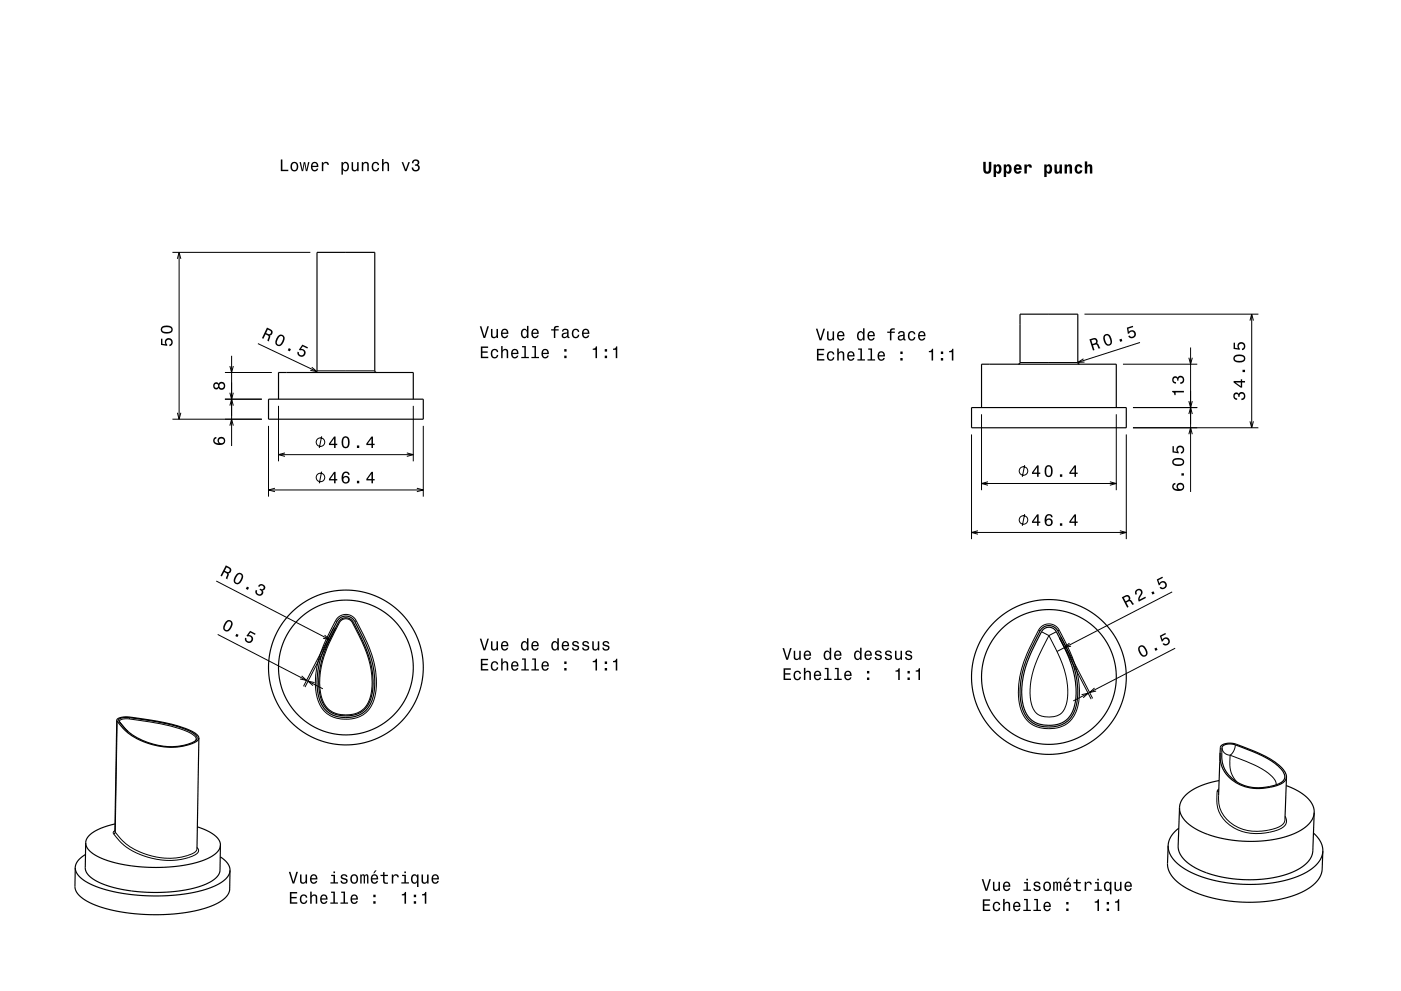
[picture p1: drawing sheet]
<svg xmlns="http://www.w3.org/2000/svg" width="420mm" height="297mm" viewBox="0 0 420 297" stroke-linecap="round" stroke-linejoin="round" font-family="sans-serif">
<g fill="none" stroke="#000" stroke-width=".3">
<path d="M51.7 75.6h41.3M53.2 77.6l.5-2 .5 2M53.7 75.6v50M325.1 94.1h52.1M374.7 96.1l.5-2 .6 2M375.2 94.1v34.1M67.4 119.6h11.1M67.4 111.6h14.1M68.9 117.7l.5 1.9 .5-1.9M68.9 109.7l.5 1.9 .5-1.9M69.4 106.6v27.1M77.3 103l17.7 8.4"/>
<path d="M93.5 110.1l1.5 1.3-2-.4M95 111.1h17.4M305.8 108.6h17.3M324.8 107.5l-1.7 1.1 2-.1M336.7 109.1h22.2M341.7 102.6l-18.6 6M356.4 107.2l.5 1.9 .5-1.9M356.9 104.2v43.2M51.7 125.6h26.8M53.2 123.7l.5 1.9 .5-1.9M68.9 127.6l.5-2 .5 2M68.9 121.6l.5-2 .5 2"/>
<path d="M80.5 127.6v21.2M83.5 121.6v16.7M83.5 136.3h40.4M85.4 135.7l-1.9 .6 1.9 .5M96.4 130.8l-.7 3.5M122 135.7l1.9 .6-1.9 .5M123.9 121.6v16.7M126.9 127.6v21.2M291.3 130.2v31.4M294.3 124.1v22.8M307.2 139.4l-.7 3.5M334.7 124.1v22.8"/>
<path d="M337.7 130.2v31.4M339.7 128.2h37.5M339.7 122.1h19.2M356.4 130.1l.5-1.9 .5 1.9M356.4 120.2l.5 1.9 .5-1.9M356.4 124.1l.5-2 .5 2M374.7 126.3l.5 1.9 .6-1.9M80.5 146.8h46.4M82.4 146.3l-1.9 .5 1.9 .6M96.4 141.3l-.7 3.5M125 146.3l1.9 .5-1.9 .6M291.3 159.6h46.4"/>
<path d="M293.2 159.1l-1.9 .5 1.9 .5M294.3 144.9h40.4M296.2 144.4l-1.9 .5 1.9 .5M307.2 154.1l-.7 3.5M332.7 144.4l2 .5-2 .5M335.7 159.1l2 .5-2 .5M64.8 174.1l34.3 17.7M351.4 177.4l-34.5 17.8M65.3 190.1l31.5 16.3M97.3 190.3l1.5 1.4-2-.4M100.1 188l-9.1 17.7M100.6 188.3l-9.2 17.6"/>
<path d="M100.6 186a3.5 3.5 0 0 1 6.2 0M100.6 186l-1.4 2.7a31.3 31.3 0 0 0-4.5 18.2 8.6 8.6 0 0 0 9 8.7 8.2 8.2 0 0 0 8.8-7.5 28.3 28.3 0 0 0-3.6-17.9l-2.1-4.2M100.6 186l.4 .3M101.5 186.5l.2 .1M101.7 186.6a43.8 43.8 0 0 0-5.7 14.9 13.3 13.3 0 0 0 2.2 10.8 8.5 8.5 0 0 0 11.3-.3 12.7 12.7 0 0 0 2-9.6l-.6-3.3-.9-3.3-1.4-3.3-3-5.9M101.7 186.6a2.2 2.2 0 0 1 3.9 0M105.9 186.5l-.3 .1M106.8 186l-.4 .3M311.3 188.9l-1.3 2.6a31.3 31.3 0 0 0-4.6 18.2 8.6 8.6 0 0 0 9.1 8.7 8.3 8.3 0 0 0 8.9-8.1 28.6 28.6 0 0 0-3.4-16.7l-2.4-4.7M311.3 188.9a3.5 3.5 0 0 1 6.3 0M311.3 188.9l.5 .2M312.2 189.3l2.3 1.2"/>
<path d="M314.5 190.5l2 4a23.8 23.8 0 0 1 3.1 16.7 4.6 4.6 0 0 1-5.1 3.7 4.9 4.9 0 0 1-5.5-4.9 23.8 23.8 0 0 1 2.5-13.7zM316.7 189.3l-2.2 1.2M317.6 188.9l-.5 .2M317.6 191.1l9.5 18.4M318 190.9l9.6 18.4M320.6 192.7l-1.5 1.4 2-.4M352.3 194.3l-30.5 15.8M35.1 216.1l-.5 33.3M35.8 216.3h.1M35.9 216.3l2.5 2.9M38.7 215.5l2.1 .3a51.3 51.3 0 0 1 16.3 3.9l1.5 1.2 .2 .6-.3 .6M38.7 215.5a2.46 2.46 0 0 0-2.9 .7l.1 .1"/>
<path d="M38.8 215.1l-.1 .4M90.4 202.6l1.5 1.3-1.9-.4M94.3 204.6l-2-.5 1.5 1.4M324.2 208.2l2-.4-1.5 1.3M328.1 206.2l-1.5 1.3 2-.4M364.9 237.3a10.1 10.1 0 0 0 7.5 11.9 16.5 16.5 0 0 0 12.5-1.4 2.27 2.27 0 0 0 .4-3.2M365.3 238.4a10.2 10.2 0 0 0 10.1 10.7 15 15 0 0 0 9.2-2.1l.6-1.3M365.4 237l-.5 .3M365.4 236.5l-.5 .8M366.4 224a2.38 2.38 0 0 0 2.4 2.3M368.8 226.3a9.1 9.1 0 0 0 2 8.1M368.8 226.3l1.2 .5a30.3 30.3 0 0 1 11.3 5.9l1 1.3 .3 1.2"/>
<path d="M370.3 223.2a4.1 4.1 0 0 1-1.5 3.1M34.1 249.9a20.5 20.5 0 0 0 18.7 7.9 9.8 9.8 0 0 0 6.6-2.4l.1-.7-.4-.7M34.4 249.1l.2 .3M34.4 248.9l-.4 .5 .1 .5M34.6 249.4a19.3 19.3 0 0 0 14.7 7.8 15.7 15.7 0 0 0 9.3-1.9l.5-.9M34.6 249.4l-.5 .5"/>
<circle cx="96.1" cy="132.5" r="1.28"/>
<circle cx="96.1" cy="143.1" r="1.28"/>
<circle cx="306.8" cy="155.8" r="1.28"/>
<circle cx="306.8" cy="141.2" r="1.28"/>
</g>
<g fill="none" stroke="#000" stroke-width=".35">
<path d="M80.5 119.6h46.4v6h-46.4zM83.5 119.6v-8h40.4v8M94.5 111.6l.5-.5v-35.5h17.4v35.5l.5 .5M305.3 109.1l.5-.5v-14.5h17.3v14.5l.5 .5M291.3 122.1h46.4v6.1h-46.4zM294.3 122.1v-13h40.4v13M101.5 185.6a3 3 0 0 1 4.9 .7l1.4 2.8a29.9 29.9 0 0 1 4.4 18 8 8 0 0 1-5.8 7.6 8.9 8.9 0 0 1-9.3-2.5 16.6 16.6 0 0 1-1.4-13.2 57.3 57.3 0 0 1 5.8-13.4zM101.9 185.9a2.5 2.5 0 0 1 4 .6 43.6 43.6 0 0 1 5.8 15.1 13.8 13.8 0 0 1-2.2 10.8 8.8 8.8 0 0 1-11.8-.2 12.6 12.6 0 0 1-2.1-8.9 33.2 33.2 0 0 1 4.3-13.8zM312.3 188.4a3 3 0 0 1 4.8 .7l1.5 2.8a29.9 29.9 0 0 1 4.4 18 8 8 0 0 1-5.9 7.7 8.9 8.9 0 0 1-9.3-2.6 16.6 16.6 0 0 1-1.4-13.2 57.1 57.1 0 0 1 5.9-13.4zM312.6 188.7a2.5 2.5 0 0 1 4.1 .6 43.7 43.7 0 0 1 5.7 15.1 13.8 13.8 0 0 1-2.1 10.8 8.8 8.8 0 0 1-11.8-.2 12.6 12.6 0 0 1-2.2-8.8 33.1 33.1 0 0 1 4.4-13.9zM35 215.8v.1a16.8 16.8 0 0 0 10.6 7.2 16.9 16.9 0 0 0 13.6-1.1l.4-.8M35 215.8a3.9 3.9 0 0 1 4-.9 62.6 62.6 0 0 1 18.7 4.4l.7 .4a2 2 0 0 1 1.2 1.5"/>
<path d="M35 215.8l-.6 33.3M35.6 215.6a4.6 4.6 0 0 1 3.2-.5 62 62 0 0 1 18 4l2.1 1.5a.88 .88 0 0 1 0 1.2 15.8 15.8 0 0 1-12.9 1.2 15.5 15.5 0 0 1-10.5-7.2zM59.6 221.2l-.5 33.2M365.5 233.9l-4.9 1.3-3.7 1.9-1.5 1.2-.9 1.2-.6 1.2-.3 1.3M365.8 225.5a10 10 0 0 0 9 10.6 16.6 16.6 0 0 0 9.8-1.5l.9-1.1 .2-.6M365.8 225.5v-.5a1.88 1.88 0 0 1 2.2-2.2h1.8a59.7 59.7 0 0 1 12.5 5.6l2.4 2.2a3.3 3.3 0 0 1 1 2.3M365.8 225.5l-.5 12.9M366.6 223.6a4.2 4.2 0 0 1 3.7-.4 38.4 38.4 0 0 1 12.9 6.4l.9 .9a2.46 2.46 0 0 1 1.1 2.5 2.46 2.46 0 0 1-2 2 13.4 13.4 0 0 1-14.8-2.7 10.8 10.8 0 0 1-2-8.3zM385.6 235.4l3.5 1.6 2.7 2 1.7 2.1 .4 1.3 .1 1.1M385.7 232.9l-.5 12.8M25.6 256.1l-2.3 2-.6 1-.1 .9M25.7 252.6l-.1 8 .6 1.3 1.3 1.2 2.8 1.6 4.5 1.5 5.1 .9 5.6 .4 5.7-.2 5-.7 4.5-1.2 3.2-1.6 1.3-1.2 .7-1.3 .2-8"/>
<path d="M25.7 252.6l.3 1.3 1.1 1.3 1.8 1.3 2.5 1.1 3.1 1 3.5 .7 7.7 .7 8-.5 3.3-.5 3.1-.9 2.5-1 1.9-1.2 1.2-1.3 .4-1.3M34.4 249.1h.1M34.5 246.9l-3.8 1.1-2.7 1.4-1.7 1.6-.6 1.6M59.2 247.8l2.9 1.2 2.2 1.3 1.3 1.4 .5 1.6M66 256.8l2.2 1.9 .6 1.1 .2 1M350.2 253.4l.4 2.1 1.3 2.2 2 1.9 2.7 1.6 3.3 1.5 3.9 1.1 4.5 .8 4.5 .4h4.5l4.3-.4 4-.8 3.8-1.3 2.8-1.4 2.3-1.8 1.5-2.1 .6-2.1M350.2 253.4l-.2 5.6 .2 1.4 1.1 2.2 2.3 2.2 3.5 2.1 4.6 1.7 5.2 1.2 5.7 .6 5.7-.1 5.4-.8 4.8-1.3 3.8-1.9 2.3-2 1.4-2.2 .4-1.5 .2-5.5M353.4 248.2l-2.3 2.4-.6 1.3-.3 1.5M353.6 242l-.4 12 .5 1.7 1.1 1.7 3 2.4 4.3 1.9 5.4 1.4 5.4 .5 5.7-.1 5.3-.9 4.5-1.7 3.2-2.1 1.3-1.6 .6-1.6 .5-12.1M353.6 242l.4 2 1.1 1.8 1.9 1.7 2.4 1.4 3.1 1.3 3.5 1 3.6 .6 4 .3h3.9l3.9-.4 3.3-.7 3.1-1.1 2.6-1.3 1.9-1.6 1.2-1.8 .5-1.7M393.8 249.7l1.2 1.2 .9 1.4 .6 1.5 .1 1.3M22.6 260l.3 1.5 1.3 1.6 2.1 1.4 3 1.4 3.6 1.1 3.8 .7 4.5 .6 4.2 .2 4.8-.1 4.3-.3 3.7-.7 3.9-1 3-1.2 2-1.3 1.4-1.5 .5-1.6"/>
<path d="M22.6 260v6.5l.9 1.6 2.1 1.7 3.8 1.8 4.5 1.2 5.6 1 5.7 .3 5.7-.1 5.8-.7 4.9-1.1 3.8-1.6 2.1-1.5 1.2-1.7 .3-6.6"/>
<circle cx="103.7" cy="200" r="23.2"/>
<circle cx="103.7" cy="200" r="20.2"/>
<circle cx="314.5" cy="202.9" r="20.2"/>
<circle cx="314.5" cy="202.9" r="23.2"/>
</g>
<g fill="#000">
<path d="M84.2 47.8v3.5h2.2v-.4h-1.7v-3.1zM87.4 48.9a1.45 1.45 0 0 0-.2 1.7 1.45 1.45 0 0 0 1.5 .7 1.45 1.45 0 0 0 .7-1.8 1.45 1.45 0 0 0-1.6-.9zM87.7 49.2a.67 .67 0 0 1 .7-.3 .67 .67 0 0 1 .5 .6 .93 .93 0 0 1 0 1 .93 .93 0 0 1-1 .4 1.36 1.36 0 0 1-.2-1.7zM89.8 48.6l.7 2.7h.4l.4-2.3 .4 2.3h.4l.7-2.7h-.4l-.5 2.3-.4-2.3h-.4l-.4 2.3-.5-2.3zM93.5 48.9a1.45 1.45 0 0 0-.2 1.6 1.45 1.45 0 0 0 1.4 .8l.7-.8h-.4l-.6 .5a.76 .76 0 0 1-.7-.9h1.7a1.16 1.16 0 0 0-.4-1.4 1.16 1.16 0 0 0-1.5 .2zM93.9 49.1l.2-.2a.67 .67 0 0 1 .7 .1 .67 .67 0 0 1 .2 .7h-1.3zM96.5 48.6v2.7h.4v-1.6a.66 .66 0 0 1 .4-.7 .66 .66 0 0 1 .8 .2v.2h.5a.89 .89 0 0 0-.7-.9 .89 .89 0 0 0-1 .5v-.4zM102.4 48.6v3.7h.4v-1.4a.93 .93 0 0 0 1 .5 .93 .93 0 0 0 .8-.9 1.27 1.27 0 0 0-.1-1.4 1.27 1.27 0 0 0-1.4-.5l-.3 .4v-.4zM103 49.2a.63 .63 0 0 1 .7-.3 .63 .63 0 0 1 .4 .6l.1 .4a.84 .84 0 0 1-.7 1.1 1.19 1.19 0 0 1-.5-1.8zM105.4 48.6v1.8a.89 .89 0 0 0 .6 1 .89 .89 0 0 0 1.1-.5v.4h.4v-2.7h-.4v1.5a.64 .64 0 0 1-.4 .8 .64 .64 0 0 1-.8-.3v-2zM108.5 48.6v2.7h.4v-1.6a.63 .63 0 0 1 .4-.7 .63 .63 0 0 1 .8 .3v2h.5v-1.8a.89 .89 0 0 0-.7-1 .89 .89 0 0 0-1 .5v-.4zM111.7 48.9a1.45 1.45 0 0 0-.2 1.6 1.45 1.45 0 0 0 1.5 .8l.6-.5 .1-.5h-.5l-.4 .6a1.01 1.01 0 0 1-.9-1 1.01 1.01 0 0 1 .9-1l.4 .6h.5a1.09 1.09 0 0 0-.8-1 1.09 1.09 0 0 0-1.2 .4zM114.5 47.7v3.6h.5v-1.6a.63 .63 0 0 1 .4-.7 .63 .63 0 0 1 .8 .3v2h.4v-1.8a.88 .88 0 0 0-.6-1 .88 .88 0 0 0-1 .5v-1.3zM120.4 48.6l1 2.7h.5l1-2.7h-.5l-.7 2.2-.8-2.2zM123.8 48.1l-.3 .8h.4a.62 .62 0 0 1 .4-.7 .62 .62 0 0 1 .8 .2 .62 .62 0 0 1-.2 .8l-.5 .1v.4a.72 .72 0 0 1 .9 .4 .72 .72 0 0 1-.5 .9 .72 .72 0 0 1-.9-.5v-.3h-.5a1.18 1.18 0 0 0 1.5 1.2 1.18 1.18 0 0 0 .6-1.8l-.2-.2a1.01 1.01 0 0 0 0-1.5 1.01 1.01 0 0 0-1.5 .2z" fill-rule="evenodd"/>
<path d="M294.8 48.5v2.2a1.22 1.22 0 0 0 1.2 1.4 1.22 1.22 0 0 0 1.2-1.4v-2.2h-.8v2.5l-.4 .4-.5-.4v-2.5zM297.9 49.3v3.8h.7v-1.5a.76 .76 0 0 0 .6 .5 .76 .76 0 0 0 .8-.4 1.52 1.52 0 0 0-.9-2.5l-.5 .5v-.4zM298.8 49.9a.8 .8 0 0 1 .7 .8 .8 .8 0 0 1-.7 .7l-.2-.8zM300.9 49.3v3.8h.7v-1.5a.76 .76 0 0 0 .7 .5 .76 .76 0 0 0 .7-.4 1.52 1.52 0 0 0-.9-2.5l-.5 .5v-.4zM301.9 49.9a.8 .8 0 0 1 .7 .8 .8 .8 0 0 1-.7 .7l-.3-.8zM304.2 49.6a1.47 1.47 0 0 0-.2 1.7 1.47 1.47 0 0 0 1.5 .8l.7-.8-1.3 .2-.3-.6h1.7a1.25 1.25 0 0 0-.5-1.5 1.25 1.25 0 0 0-1.6 .2zM304.8 49.9l.5-.1 .3 .6h-1zM307.1 49.3v2.7h.7v-1.7l.3-.5 .4 .1 .1 .3h.7a.8 .8 0 0 0-.5-1 .8 .8 0 0 0-1 .6v-.5zM313.1 49.3v3.8h.7v-1.5a.76 .76 0 0 0 .6 .5 .76 .76 0 0 0 .8-.4 1.52 1.52 0 0 0-.9-2.5l-.5 .5v-.4zM314 49.9a.8 .8 0 0 1 .7 .8 .8 .8 0 0 1-.7 .7l-.3-.8zM316.1 49.3l.1 2.5 .9 .3 .5-.5v.4h.8v-2.7h-.8a2.35 2.35 0 0 1-.2 2.1l-.5-.1-.1-2zM319.1 49.3v2.7h.8a2.35 2.35 0 0 1 .2-2.1l.5 .1 .1 2h.7a2.87 2.87 0 0 0-.4-2.7l-.6-.1-.5 .5v-.4zM322.5 49.6a1.45 1.45 0 0 0-.3 1.7 1.45 1.45 0 0 0 1.6 .7l.3-.2 .4-.8h-.7l-.5 .5a.99 .99 0 0 1 0-1.7l.5 .4h.7a1.13 1.13 0 0 0-.8-1 1.13 1.13 0 0 0-1.2 .4zM325.2 48.4v3.6h.7a2.34 2.34 0 0 1 .3-2.1l.5 .1v2h.8a2.87 2.87 0 0 0-.4-2.7l-.7-.1-.5 .5v-1.3z" fill-rule="evenodd"/>
<path d="M143.8 97.8l1.2 3.5h.5l1.1-3.5h-.5l-.9 3-.9-3zM147.2 98.6v1.8a.89 .89 0 0 0 .6 .9 .89 .89 0 0 0 1.1-.4v.4h.4v-2.7h-.4v1.5a.65 .65 0 0 1-.4 .8 .65 .65 0 0 1-.8-.3l-.1-2zM150.5 98.9a1.45 1.45 0 0 0-.3 1.6 1.45 1.45 0 0 0 1.5 .8l.7-.8h-.5l-.6 .5a.76 .76 0 0 1-.7-.9h1.8a1.16 1.16 0 0 0-.5-1.4 1.16 1.16 0 0 0-1.4 .2zM150.8 99.1l.2-.2a.66 .66 0 0 1 .7 .1 .66 .66 0 0 1 .2 .7h-1.3zM156.4 98.9a1.49 1.49 0 0 0-.2 1.5 1.49 1.49 0 0 0 1.2 1l.6-.5v.4h.4v-3.6h-.4v1.3a.9 .9 0 0 0-1.6-.1zM156.8 99.2a.62 .62 0 0 1 .7-.3 .62 .62 0 0 1 .4 .6 .91 .91 0 0 1 .1 1 .91 .91 0 0 1-1 .4l-.4-.5zM159.6 98.9a1.45 1.45 0 0 0-.3 1.6 1.45 1.45 0 0 0 1.5 .8l.7-.8h-.5l-.6 .5a.76 .76 0 0 1-.7-.9h1.8a1.16 1.16 0 0 0-.5-1.4 1.16 1.16 0 0 0-1.4 .2zM159.9 99.1l.2-.2a.66 .66 0 0 1 .7 .1 .66 .66 0 0 1 .3 .7h-1.4zM165.2 98.7v.4h.8v2.2h.5v-2.2h1v-.4h-1v-.4l1-.2v-.4a.95 .95 0 0 0-1.1 0 .95 .95 0 0 0-.4 1zM168.7 98.7l-.2 .7h.4a.55 .55 0 0 1 .7-.6 .55 .55 0 0 1 .3 .8l-.2 .1a.91 .91 0 0 0-1.3 .5 .91 .91 0 0 0 .8 1.2l.9-.5 .1 .3 .5 .1v-.3l-.2-.1v-1.6a1.02 1.02 0 0 0-1.8-.6zM168.9 100.2l1.1-.3a.77 .77 0 0 1-.2 .9 .77 .77 0 0 1-.9 .1zM171.7 98.9a1.45 1.45 0 0 0-.2 1.6 1.45 1.45 0 0 0 1.5 .8l.6-.5 .1-.5h-.5l-.4 .6a1.01 1.01 0 0 1-.9-1 1.01 1.01 0 0 1 .9-1l.4 .6h.5a1.09 1.09 0 0 0-.8-1 1.09 1.09 0 0 0-1.2 .4zM174.8 98.9a1.45 1.45 0 0 0-.3 1.6 1.45 1.45 0 0 0 1.5 .8l.6-.8h-.4l-.6 .5a.76 .76 0 0 1-.7-.9h1.8a1.16 1.16 0 0 0-.5-1.4 1.16 1.16 0 0 0-1.4 .2zM175.1 99.1l.2-.2a.66 .66 0 0 1 .7 .1 .66 .66 0 0 1 .2 .7h-1.3z" fill-rule="evenodd"/>
<path d="M244.6 98.5l1.1 3.5h.5l1.1-3.5h-.5l-.8 3-.9-3zM247.9 99.3v1.8a.89 .89 0 0 0 .7 1 .89 .89 0 0 0 1-.5v.4h.4v-2.7h-.4v1.6a.65 .65 0 0 1-.4 .7 .65 .65 0 0 1-.8-.3v-2zM251.2 99.6a1.45 1.45 0 0 0-.2 1.6 1.45 1.45 0 0 0 1.4 .8l.7-.8h-.4l-.6 .5a.75 .75 0 0 1-.7-.9h1.8a1.16 1.16 0 0 0-.5-1.4 1.16 1.16 0 0 0-1.5 .2zM251.6 99.8l.2-.2a.67 .67 0 0 1 .7 .1 .67 .67 0 0 1 .2 .7h-1.3zM257.2 99.6a1.49 1.49 0 0 0-.3 1.5 1.49 1.49 0 0 0 1.3 1l.5-.5v.4h.5v-3.6h-.5v1.3a.89 .89 0 0 0-1.5-.1zM257.5 99.9a.62 .62 0 0 1 .7-.3 .62 .62 0 0 1 .5 .6 .91 .91 0 0 1 0 1 .91 .91 0 0 1-.9 .4l-.4-.5zM260.3 99.6a1.45 1.45 0 0 0-.2 1.6 1.45 1.45 0 0 0 1.4 .8l.7-.8h-.4l-.6 .5a.75 .75 0 0 1-.7-.9h1.8a1.16 1.16 0 0 0-.5-1.4 1.16 1.16 0 0 0-1.5 .2zM260.7 99.8l.2-.2a.67 .67 0 0 1 .7 .1 .67 .67 0 0 1 .2 .7h-1.3zM266 99.4v.4h.8v2.2h.4v-2.2h1v-.4h-1l.1-.4 .9-.2v-.4a.96 .96 0 0 0-1 0 .96 .96 0 0 0-.4 1zM269.5 99.4l-.3 .7h.4a.55 .55 0 0 1 .7-.5 .55 .55 0 0 1 .4 .7l-.2 .1a.91 .91 0 0 0-1.3 .5 .91 .91 0 0 0 .7 1.2l.9-.4 .1 .3h.6v-.3l-.3-.1v-1.6a1.02 1.02 0 0 0-.7-.8 1.02 1.02 0 0 0-1 .2zM269.7 101l1.1-.4a.77 .77 0 0 1-.2 .9 .77 .77 0 0 1-.9 .1zM272.5 99.6a1.45 1.45 0 0 0-.3 1.7 1.45 1.45 0 0 0 1.5 .7l.6-.5 .1-.5h-.4l-.4 .7a1.02 1.02 0 0 1-1-1.1 1.02 1.02 0 0 1 1-1l.4 .6h.4a1.09 1.09 0 0 0-.7-1 1.09 1.09 0 0 0-1.2 .4zM275.5 99.6a1.45 1.45 0 0 0-.2 1.6 1.45 1.45 0 0 0 1.4 .8l.7-.8h-.4l-.6 .5a.75 .75 0 0 1-.7-.9h1.7a1.16 1.16 0 0 0-.4-1.4 1.16 1.16 0 0 0-1.5 .2zM275.9 99.8l.2-.2a.67 .67 0 0 1 .7 .1 .67 .67 0 0 1 .2 .7h-1.3z" fill-rule="evenodd"/>
<path d="M48.3 101.5v1.9l1.8 .3v-.4a.8 .8 0 0 1-.2-1.3 .8 .8 0 0 1 1.2 .1 .8 .8 0 0 1-.3 1.2v.5a1.21 1.21 0 0 0 1-1.5 1.21 1.21 0 0 0-1.6-.9 1.21 1.21 0 0 0-.6 1.8l-.9-.2v-1.5zM48.6 97.9a1.13 1.13 0 0 0-.4 1.2 1.13 1.13 0 0 0 1 .8 1.9 1.9 0 0 0 2.6-1.1 2.03 2.03 0 0 0-3.2-.9zM48.7 98.4a2.37 2.37 0 0 1 2.6 0v.7a2.38 2.38 0 0 1-2.6 0z" fill-rule="evenodd"/>
<path d="M64.2 114.8a1 1 0 0 0-.1 1.5 1 1 0 0 0 1.4 0 1.09 1.09 0 0 0 1.7 .2 1.09 1.09 0 0 0 0-1.7 1.09 1.09 0 0 0-1.7 .2l-.7-.4zM65.7 115.6a.75 .75 0 0 1 1.5 0 .75 .75 0 0 1-1.5 0zM64.3 115.7a.6 .6 0 0 1 1.2 0 .6 .6 0 0 1-1.2 0z" fill-rule="evenodd"/>
<path d="M80 98.2l-1.5 3.1 .5 .2 .6-1.3 .9 .5-.3 1.4 .5 .2 .3-1.4-.1-.4a.97 .97 0 0 0 .8-.8 .97 .97 0 0 0-.6-1zM80.3 98.8l.5 .2a.6 .6 0 0 1 .4 .9 .6 .6 0 0 1-.9 .1l-.5-.2z" fill-rule="evenodd"/>
<path d="M83.2 100.8a1.9 1.9 0 0 0 0 2.8 2.03 2.03 0 0 0 2.1-2.4 1.14 1.14 0 0 0-.9-.9 1.14 1.14 0 0 0-1.2 .5zM83.9 100.8a.63 .63 0 0 1 .6-.1 .63 .63 0 0 1 .4 .6l-.1 .4a1.61 1.61 0 0 1-1.5 1.6l-.2-.3a2.28 2.28 0 0 1 .8-2.2zM86.6 104.3l-.3 .7 .6 .3 .3-.7zM90.6 103.3l-1 1.5 .3 .2a.8 .8 0 0 1 1.3 .3 .8 .8 0 0 1-.6 1.1 .8 .8 0 0 1-1-.8l-.4-.2a1.21 1.21 0 0 0 .9 1.6 1.21 1.21 0 0 0 1.5-1.2 1.21 1.21 0 0 0-1.4-1.2l.6-.8 1.3 .7 .2-.4z" fill-rule="evenodd"/>
<path d="M144.2 103.8v3.5h2.2v-.4h-1.8v-1.2h1.6v-.4h-1.6v-1h1.7v-.5zM147.4 104.9a1.45 1.45 0 0 0-.2 1.7 1.45 1.45 0 0 0 1.5 .8l.6-.6 .1-.4h-.5l-.4 .6a1.02 1.02 0 0 1-.9-1 1.02 1.02 0 0 1 .9-1l.4 .5h.5a1.09 1.09 0 0 0-.8-.9 1.09 1.09 0 0 0-1.2 .3zM150.2 103.7v3.6h.5v-1.5a.63 .63 0 0 1 .4-.8 .63 .63 0 0 1 .8 .3v2h.4v-1.7a.88 .88 0 0 0-.6-1 .88 .88 0 0 0-1 .4v-1.3zM153.5 104.9a1.45 1.45 0 0 0-.2 1.7 1.45 1.45 0 0 0 1.4 .8l.7-.8h-.4l-.6 .4a.76 .76 0 0 1-.7-.9h1.7a1.16 1.16 0 0 0-.4-1.4 1.16 1.16 0 0 0-1.5 .2zM153.9 105.1l.2-.1a.67 .67 0 0 1 .7 .1 .67 .67 0 0 1 .2 .6h-1.3zM156.5 103.7v.4h.7v2.9h-.9v.3h2.2v-.3h-.9v-3.3zM159.5 103.7v.4h.7v2.9h-.9v.3h2.3v-.3h-.9v-3.3zM162.6 104.9a1.45 1.45 0 0 0-.2 1.7 1.45 1.45 0 0 0 1.4 .8l.7-.8h-.4l-.6 .4a.76 .76 0 0 1-.7-.9h1.7a1.16 1.16 0 0 0-.4-1.4 1.16 1.16 0 0 0-1.5 .2zM163 105.1l.2-.1a.67 .67 0 0 1 .7 .1 .67 .67 0 0 1 .2 .6h-1.3zM169.2 106.6v.7h.6v-.7zM169.2 104.6v.8h.6v-.8z" fill-rule="evenodd"/>
<path d="M177.7 104.5v.3h.8v2.5h.5v-3.5h-.4a.78 .78 0 0 1-.9 .7zM181.3 106.6v.7h.7v-.7zM181.3 104.6v.8h.7v-.8zM183.8 104.5v.3h.8v2.5h.4v-3.5h-.3a.77 .77 0 0 1-.9 .7z" fill-rule="evenodd"/>
<path d="M244.9 104.6v3.5h2.2v-.5h-1.7v-1.2h1.5v-.4h-1.5v-1h1.7v-.4zM248.2 105.6a1.45 1.45 0 0 0-.3 1.7 1.45 1.45 0 0 0 1.6 .8l.5-.6 .1-.4h-.4l-.4 .6a1.02 1.02 0 0 1-1-1 1.02 1.02 0 0 1 1-1l.4 .5h.4a1.09 1.09 0 0 0-.7-.9 1.09 1.09 0 0 0-1.2 .3zM251 104.4v3.7h.4v-1.6a.63 .63 0 0 1 .4-.8 .63 .63 0 0 1 .8 .4l.1 2h.4v-1.8a.88 .88 0 0 0-.6-1 .88 .88 0 0 0-1.1 .4v-1.3zM254.3 105.6a1.46 1.46 0 0 0-.3 1.7 1.46 1.46 0 0 0 1.5 .8l.7-.8h-.5l-.6 .4a.75 .75 0 0 1-.7-.9h1.8a1.17 1.17 0 0 0-.5-1.3 1.17 1.17 0 0 0-1.4 .1zM254.6 105.8l.2-.1a.67 .67 0 0 1 .7 .1 .67 .67 0 0 1 .2 .7h-1.3zM257.3 104.4v.4h.7v2.9h-1v.4h2.3v-.4h-.9v-3.3zM260.3 104.4v.4h.7v2.9h-.9v.4h2.2v-.4h-.9v-3.3zM263.4 105.6a1.46 1.46 0 0 0-.3 1.7 1.46 1.46 0 0 0 1.5 .8l.7-.8h-.5l-.6 .4a.75 .75 0 0 1-.7-.9h1.8a1.17 1.17 0 0 0-.5-1.3 1.17 1.17 0 0 0-1.4 .1zM263.7 105.8l.2-.1a.67 .67 0 0 1 .7 .1 .67 .67 0 0 1 .2 .7h-1.3zM269.9 107.3v.8h.7v-.8zM269.9 105.3v.8h.7v-.8z" fill-rule="evenodd"/>
<path d="M278.5 105.2v.4h.8v2.5h.4v-3.6h-.3a.78 .78 0 0 1-.9 .7zM282.1 107.3v.8h.7v-.8zM282.1 105.3v.8h.7v-.8zM284.5 105.2v.4h.8v2.5h.5v-3.6h-.3a.77 .77 0 0 1-1 .7z" fill-rule="evenodd"/>
<path d="M326.6 101.7l1.1 3.4 .4-.2-.4-1.4 1-.2 .7 1.2 .5-.2-.7-1.3-.4-.1a.97 .97 0 0 0 .1-1.2 .97 .97 0 0 0-1.2-.3zM327.2 102l.5-.2a.6 .6 0 0 1 .9 .4 .6 .6 0 0 1-.6 .7l-.5 .2z" fill-rule="evenodd"/>
<path d="M331 100.4a2.44 2.44 0 0 0 1.1 3.2 1.14 1.14 0 0 0 1.3-1.3l-.2-.8a1.51 1.51 0 0 0-1.7-1.4zM331.3 100.7l.7-.2a2.37 2.37 0 0 1 .8 2.5l-.7 .2a2.36 2.36 0 0 1-.8-2.5zM335.6 101.7l.2 .7 .7-.2-.3-.7zM337.8 98.2l.3 1.9 .4-.2a.8 .8 0 0 1 1.1-.6 .8 .8 0 0 1 .3 1.3 .8 .8 0 0 1-1.2 0l-.5 .1a1.21 1.21 0 0 0 1.8 .6 1.21 1.21 0 0 0 .3-1.9 1.21 1.21 0 0 0-1.9 0l-.1-.9 1.4-.5-.1-.4z" fill-rule="evenodd"/>
<path d="M351.4 117.2v.3a.77 .77 0 0 1 .7 .9h.3v-.8h2.5v-.4zM351.6 113a1.17 1.17 0 0 0-.1 1.3 1.17 1.17 0 0 0 1.1 .7v-.5a.62 .62 0 0 1-.8-.3 .62 .62 0 0 1 .3-.8 .62 .62 0 0 1 .8 .2v.5h.4a.72 .72 0 0 1 .4-.9 .72 .72 0 0 1 1 .4 .72 .72 0 0 1-.5 .9l-.4 .1v.5a1.18 1.18 0 0 0 1.2-1.6 1.18 1.18 0 0 0-1.8-.6l-.2 .3a.86 .86 0 0 0-1.4-.2z" fill-rule="evenodd"/>
<path d="M370 117.9a1.17 1.17 0 0 0-.2 1.3 1.17 1.17 0 0 0 1.1 .6v-.4a.62 .62 0 0 1-.8-.3 .62 .62 0 0 1 .3-.8 .62 .62 0 0 1 .8 .2v.5h.4a.72 .72 0 0 1 .5-1 .72 .72 0 0 1 .9 .5 .72 .72 0 0 1-.5 .9l-.4 .1v.4a1.18 1.18 0 0 0 1.2-1.5 1.18 1.18 0 0 0-1.8-.6l-.1 .2a.86 .86 0 0 0-1.4-.1zM369.8 114.2v.4l2.1 1.6h.5v-1.6h.8v-.4h-.8v-.5h-.4v.5zM370.4 114.6h1.6v1.1zM372.5 110.8v.7h.7v-.7zM370.2 106.5a1.13 1.13 0 0 0-.4 1.3 1.13 1.13 0 0 0 .9 .8 1.9 1.9 0 0 0 2.6-1.2 2.03 2.03 0 0 0-3.1-.9zM370.2 107.1a2.37 2.37 0 0 1 2.6 0v.7a2.38 2.38 0 0 1-2.6 0zM369.8 102.7v1.9l1.9 .3v-.4a.8 .8 0 0 1-.3-1.3 .8 .8 0 0 1 1.3 .1 .8 .8 0 0 1-.4 1.2v.5a1.21 1.21 0 0 0 1.1-1.5 1.21 1.21 0 0 0-1.7-.9 1.21 1.21 0 0 0-.5 1.8l-1-.2v-1.5z" fill-rule="evenodd"/>
<path d="M64.2 131.3a1.44 1.44 0 0 0 .1 1.6 1.44 1.44 0 0 0 1.6 .5 1.26 1.26 0 0 0 1.6-1 1.26 1.26 0 0 0-1.1-1.5 1.11 1.11 0 0 0-1.1 .7 1.11 1.11 0 0 0 .3 1.3 1.02 1.02 0 0 1-1.3-.9l.2-.4 .4-.2v-.5zM65.6 132.1a.75 .75 0 0 1 1.5 0 .75 .75 0 0 1-1.5 0z" fill-rule="evenodd"/>
<path d="M100.1 130.8l-1.5 2.1v.5h1.6v.9h.4v-.9h.5v-.4h-.5v-2.2zM100.2 131.4v1.6h-1.2zM102.7 131.2a2.02 2.02 0 0 0 .9 3.2 2.03 2.03 0 0 0 .9-3.2 1.11 1.11 0 0 0-1.8 0zM103.3 131.2h.6a2.37 2.37 0 0 1 0 2.7h-.6a2.38 2.38 0 0 1 0-2.7zM107 133.5v.8h.7v-.8zM111.4 130.8l-1.6 2.1v.5h1.6v.9h.4v-.9h.5v-.4h-.5v-2.2zM111.4 131.4v1.6h-1.2z" fill-rule="evenodd"/>
<path d="M100.1 141.4l-1.5 2.1v.5h1.6v.8h.4v-.8h.5v-.4h-.5v-2.2zM100.2 142v1.6h-1.2zM102.9 141.6a2.4 2.4 0 0 0 .2 3.2 1.16 1.16 0 0 0 1.5-.3 1.16 1.16 0 0 0-.1-1.5 1.16 1.16 0 0 0-1.6 0 1.02 1.02 0 0 1 .8-1.3l.5 .2 .2 .4h.4a1.12 1.12 0 0 0-.7-.9 1.12 1.12 0 0 0-1.2 .2zM102.9 143.8a.75 .75 0 0 1 1.5 0 .75 .75 0 0 1-1.5 0zM107 144.1v.7h.7v-.7zM111.4 141.4l-1.6 2.1v.5h1.6v.8h.4v-.8h.5v-.4h-.5v-2.2zM111.4 142v1.6h-1.2z" fill-rule="evenodd"/>
<path d="M310.9 154.2l-1.5 2.1v.4h1.5v.9h.5v-.9h.5v-.4h-.5v-2.1zM310.9 154.7v1.6h-1.1zM313.7 154.3a2.4 2.4 0 0 0 .2 3.3 1.16 1.16 0 0 0 1.5-.4 1.16 1.16 0 0 0-.2-1.5 1.16 1.16 0 0 0-1.5 0 1.02 1.02 0 0 1 .8-1.2l.4 .1 .2 .4h.5a1.12 1.12 0 0 0-.8-.9 1.12 1.12 0 0 0-1.1 .2zM313.6 156.5a.75 .75 0 0 1 1.5 0 .75 .75 0 0 1-1.5 0zM317.8 156.8v.8h.7v-.8zM322.1 154.2l-1.5 2.1v.4h1.5v.9h.5v-.9h.5v-.4h-.5v-2.1zM322.1 154.7v1.6h-1.1z" fill-rule="evenodd"/>
<path d="M310.9 139.5l-1.5 2.1v.4h1.5v.9h.5v-.9h.5v-.4h-.5v-2.1zM310.9 140.1v1.5h-1.1zM313.5 139.8a2.02 2.02 0 0 0 .9 3.2 2.03 2.03 0 0 0 .9-3.2 1.11 1.11 0 0 0-1.8 0zM314 139.9h.7a2.37 2.37 0 0 1 0 2.6h-.7a2.38 2.38 0 0 1 0-2.6zM317.8 142.2v.7h.7v-.7zM322.1 139.5l-1.5 2.1v.4h1.5v.9h.5v-.9h.5v-.4h-.5v-2.1zM322.1 140.1v1.5h-1.1z" fill-rule="evenodd"/>
<path d="M351.7 145a1.44 1.44 0 0 0 .1 1.7 1.44 1.44 0 0 0 1.6 .4 1.26 1.26 0 0 0 1.6-.9 1.26 1.26 0 0 0-1.1-1.5 1.11 1.11 0 0 0-1.1 .7 1.11 1.11 0 0 0 .3 1.2 1.02 1.02 0 0 1-1.3-.8l.2-.4 .4-.2v-.5zM353.1 145.9a.75 .75 0 0 1 1.5 0 .75 .75 0 0 1-1.5 0zM354.2 141.8v.7h.7v-.7zM351.9 137.6a1.13 1.13 0 0 0-.5 1.2 1.13 1.13 0 0 0 1 .8 1.9 1.9 0 0 0 2.6-1.1 2.03 2.03 0 0 0-3.1-.9zM351.9 138.1a2.38 2.38 0 0 1 2.6 0v.7a2.37 2.37 0 0 1-2.6 0zM351.5 133.7v1.9l1.9 .3v-.4a.8 .8 0 0 1-.3-1.3 .8 .8 0 0 1 1.3 .1 .8 .8 0 0 1-.4 1.2v.5a1.21 1.21 0 0 0 1.1-1.5 1.21 1.21 0 0 0-1.7-.9 1.21 1.21 0 0 0-.5 1.8l-1-.1v-1.6z" fill-rule="evenodd"/>
<path d="M67.7 169.4l-1.6 3.1 .4 .3 .7-1.4 .4 .3 .5 .5-.4 1.2 .5 .2 .4-1.4-.1-.4a.97 .97 0 0 0 .8-.8 .97 .97 0 0 0-.6-1zM67.9 170l.5 .3a.6 .6 0 0 1 .4 .8 .6 .6 0 0 1-.9 .2l-.5-.2z" fill-rule="evenodd"/>
<path d="M70.8 172.2a1.9 1.9 0 0 0-.2 2.8 2.03 2.03 0 0 0 2.3-2.4 1.13 1.13 0 0 0-.9-.9 1.13 1.13 0 0 0-1.2 .5zM71.4 172.2a.63 .63 0 0 1 .7 0 .63 .63 0 0 1 .3 .5v.5a1.6 1.6 0 0 1-1.6 1.4l-.2-.2a2.29 2.29 0 0 1 .8-2.2zM74 175.8l-.3 .7 .6 .3 .4-.7zM77.6 175.3l-.2 .4 .3 .2a.62 .62 0 0 1 .7-.5 .62 .62 0 0 1 .6 .6 .62 .62 0 0 1-.6 .6l-.4-.2-.2 .4a.72 .72 0 0 1 .6 .8 .72 .72 0 0 1-.8 .6 .72 .72 0 0 1-.6-.9l.1-.3-.4-.2a1.18 1.18 0 0 0 .8 1.7 1.18 1.18 0 0 0 1.4-1.3l-.2-.3a1.01 1.01 0 0 0 .7-1.3 1.01 1.01 0 0 0-1.4-.5z" fill-rule="evenodd"/>
<path d="M67.7 186.3a1.9 1.9 0 0 0-.2 2.9 2.03 2.03 0 0 0 2.2-2.4 1.13 1.13 0 0 0-.8-1 1.13 1.13 0 0 0-1.2 .5zM68.3 186.4a.63 .63 0 0 1 .7-.1 .63 .63 0 0 1 .3 .6l-.1 .4a1.62 1.62 0 0 1-1.5 1.5l-.3-.2a2.29 2.29 0 0 1 .9-2.2zM70.9 190l-.4 .6 .7 .3 .3-.6zM75 189.1l-1.1 1.5 .3 .2a.8 .8 0 0 1 1.2 .3 .8 .8 0 0 1-.6 1.1 .8 .8 0 0 1-.9-.9l-.4-.2a1.21 1.21 0 0 0 .8 1.6 1.21 1.21 0 0 0 1.5-1 1.21 1.21 0 0 0-1.3-1.4l.6-.7 1.3 .7 .2-.4z" fill-rule="evenodd"/>
<path d="M143.8 191.4l1.2 3.5h.5l1.1-3.5h-.5l-.9 3-.9-3zM147.2 192.2v1.8a.89 .89 0 0 0 .6 1 .89 .89 0 0 0 1.1-.5v.4h.4v-2.7h-.4v1.6a.65 .65 0 0 1-.4 .7 .65 .65 0 0 1-.8-.3l-.1-2zM150.5 192.5a1.45 1.45 0 0 0-.3 1.6 1.45 1.45 0 0 0 1.5 .8l.7-.8h-.5l-.6 .5a.76 .76 0 0 1-.7-.9h1.8a1.16 1.16 0 0 0-.5-1.4 1.16 1.16 0 0 0-1.4 .2zM150.8 192.7l.2-.2a.67 .67 0 0 1 .7 .1 .67 .67 0 0 1 .2 .7h-1.3zM156.4 192.5a1.49 1.49 0 0 0-.2 1.5 1.49 1.49 0 0 0 1.2 1l.6-.5v.4h.4v-3.6h-.4v1.3a.89 .89 0 0 0-1.6-.1zM156.8 192.8a.62 .62 0 0 1 .7-.3 .62 .62 0 0 1 .4 .6 .91 .91 0 0 1 .1 1 .91 .91 0 0 1-1 .4l-.4-.5zM159.6 192.5a1.45 1.45 0 0 0-.3 1.6 1.45 1.45 0 0 0 1.5 .8l.7-.8h-.5l-.6 .5a.76 .76 0 0 1-.7-.9h1.8a1.16 1.16 0 0 0-.5-1.4 1.16 1.16 0 0 0-1.4 .2zM159.9 192.7l.2-.2a.67 .67 0 0 1 .7 .1 .67 .67 0 0 1 .3 .7h-1.4zM165.5 192.5a1.49 1.49 0 0 0-.2 1.5 1.49 1.49 0 0 0 1.2 1l.6-.5v.4h.4v-3.6h-.4v1.3a.89 .89 0 0 0-1.6-.1zM165.9 192.8a.62 .62 0 0 1 .7-.3 .62 .62 0 0 1 .4 .6 .91 .91 0 0 1 .1 1 .91 .91 0 0 1-1 .4l-.3-.5zM168.7 192.5a1.45 1.45 0 0 0-.3 1.6 1.45 1.45 0 0 0 1.5 .8l.7-.8h-.5l-.6 .5a.76 .76 0 0 1-.7-.9h1.8a1.16 1.16 0 0 0-.5-1.4 1.16 1.16 0 0 0-1.4 .2zM169 192.7l.2-.2a.67 .67 0 0 1 .7 .1 .67 .67 0 0 1 .3 .7h-1.4zM171.8 192.3l-.2 .3a.96 .96 0 0 0 1.2 1.2l.3 .1a.6 .6 0 0 1-.5 .8 .6 .6 0 0 1-.7-.6h-.4a1.03 1.03 0 0 0 1.2 .9 1.03 1.03 0 0 0 .7-1.4l-1.3-.5a.54 .54 0 0 1 .4-.7 .54 .54 0 0 1 .6 .5h.5a1.09 1.09 0 0 0-1.8-.6zM174.8 192.3l-.2 .3a.96 .96 0 0 0 1.2 1.2l.3 .1a.6 .6 0 0 1-.5 .8 .6 .6 0 0 1-.7-.6h-.4a1.03 1.03 0 0 0 1.3 .9 1.03 1.03 0 0 0 .7-1.4l-1.4-.5a.53 .53 0 0 1 .4-.7 .53 .53 0 0 1 .7 .5h.4a1.09 1.09 0 0 0-1.8-.6zM177.5 192.2v1.8a.89 .89 0 0 0 .7 1 .89 .89 0 0 0 1-.5v.4h.5v-2.7h-.5v1.6a.65 .65 0 0 1-.4 .7 .65 .65 0 0 1-.8-.3v-2zM180.9 192.3l-.2 .3a.96 .96 0 0 0 1.2 1.2l.3 .1a.6 .6 0 0 1-.5 .8 .6 .6 0 0 1-.7-.6h-.4a1.03 1.03 0 0 0 1.3 .9 1.03 1.03 0 0 0 .6-1.4l-1.3-.5a.53 .53 0 0 1 .4-.7 .53 .53 0 0 1 .6 .5h.5a1.08 1.08 0 0 0-1.8-.6z" fill-rule="evenodd"/>
<path d="M234.6 194.2l1.1 3.5h.5l1.1-3.5h-.5l-.8 3-.9-3zM237.9 195v1.8a.89 .89 0 0 0 .7 1 .89 .89 0 0 0 1-.5v.4h.5v-2.7h-.5v1.6a.65 .65 0 0 1-.4 .8 .65 .65 0 0 1-.8-.3v-2.1zM241.2 195.3a1.45 1.45 0 0 0-.2 1.7 1.45 1.45 0 0 0 1.4 .8l.7-.8h-.4l-.6 .4a.76 .76 0 0 1-.7-.9h1.8a1.17 1.17 0 0 0-.5-1.3 1.17 1.17 0 0 0-1.5 .1zM241.6 195.5l.2-.1a.67 .67 0 0 1 .7 .1 .67 .67 0 0 1 .2 .6h-1.3zM247.2 195.3a1.49 1.49 0 0 0-.3 1.6 1.49 1.49 0 0 0 1.3 .9l.5-.5v.4h.5v-3.6h-.5v1.3a.9 .9 0 0 0-1.5-.1zM247.5 195.6a.62 .62 0 0 1 .7-.2 .62 .62 0 0 1 .5 .5 .91 .91 0 0 1 0 1.1 .91 .91 0 0 1-.9 .4l-.4-.6zM250.3 195.3a1.45 1.45 0 0 0-.2 1.7 1.45 1.45 0 0 0 1.4 .8l.7-.8h-.4l-.6 .4a.76 .76 0 0 1-.7-.9h1.8a1.17 1.17 0 0 0-.5-1.3 1.17 1.17 0 0 0-1.5 .1zM250.7 195.5l.2-.1a.67 .67 0 0 1 .7 .1 .67 .67 0 0 1 .2 .6h-1.3zM256.3 195.3a1.49 1.49 0 0 0-.3 1.6 1.49 1.49 0 0 0 1.3 .9l.5-.5v.4h.5v-3.6h-.5v1.3a.9 .9 0 0 0-1.5-.1zM256.7 195.6a.62 .62 0 0 1 .6-.2 .62 .62 0 0 1 .5 .5 .91 .91 0 0 1 0 1.1 .91 .91 0 0 1-.9 .4l-.4-.6zM259.4 195.3a1.45 1.45 0 0 0-.2 1.7 1.45 1.45 0 0 0 1.4 .8l.7-.8h-.4l-.6 .4a.76 .76 0 0 1-.7-.9h1.8a1.16 1.16 0 0 0-.5-1.4 1.16 1.16 0 0 0-1.5 .2zM259.8 195.5l.2-.1a.67 .67 0 0 1 .7 .1 .67 .67 0 0 1 .2 .6h-1.3zM262.5 195.2l-.2 .2a.96 .96 0 0 0 1.2 1.2l.3 .1a.6 .6 0 0 1-.5 .8 .6 .6 0 0 1-.6-.6h-.5a1.03 1.03 0 0 0 1.3 1 1.03 1.03 0 0 0 .7-1.5l-1.4-.4a.54 .54 0 0 1 .4-.7 .54 .54 0 0 1 .7 .5l.4-.1a1.09 1.09 0 0 0-1.8-.5zM265.6 195.2l-.2 .2a.96 .96 0 0 0 1.2 1.2l.3 .1a.6 .6 0 0 1-.5 .8 .6 .6 0 0 1-.7-.6h-.4a1.03 1.03 0 0 0 1.2 1 1.03 1.03 0 0 0 .7-1.5l-1.3-.4a.54 .54 0 0 1 .4-.7 .54 .54 0 0 1 .6 .5l.4-.1a1.09 1.09 0 0 0-1.7-.5zM268.3 195v1.8a.89 .89 0 0 0 .6 1 .89 .89 0 0 0 1.1-.5v.4h.4v-2.7h-.4v1.6a.65 .65 0 0 1-.4 .8 .65 .65 0 0 1-.8-.3l-.1-2.1zM271.6 195.2l-.2 .2a.96 .96 0 0 0 1.2 1.2l.3 .1a.6 .6 0 0 1-.5 .8 .6 .6 0 0 1-.6-.6h-.5a1.03 1.03 0 0 0 1.3 1 1.03 1.03 0 0 0 .7-1.5l-1.4-.4a.54 .54 0 0 1 .5-.7 .54 .54 0 0 1 .6 .5l.4-.1a1.09 1.09 0 0 0-1.8-.5z" fill-rule="evenodd"/>
<path d="M336.3 179l1.6 3.1 .4-.2-.6-1.3 .9-.4 .9 1.1 .5-.3-.9-1.1-.4-.1a.97 .97 0 0 0-.2-1.2 .97 .97 0 0 0-1.2-.1zM336.9 179.2l.5-.3a.6 .6 0 0 1 .9 .2 .6 .6 0 0 1-.4 .9l-.4 .2z" fill-rule="evenodd"/>
<path d="M340.5 176.9a1.15 1.15 0 0 0-.1 1.4l.5-.2a.7 .7 0 0 1 0-1 .7 .7 0 0 1 1 0 .7 .7 0 0 1 0 1l-.2 .3a1.63 1.63 0 0 0-.3 1.9l2.1-1.1-.2-.4-1.6 .9 .3-1.1a1.16 1.16 0 0 0 .3-1.8 1.16 1.16 0 0 0-1.8 .1zM345.2 177.5l.3 .7 .6-.3-.3-.7zM346.8 173.7l.6 1.8 .4-.2a.8 .8 0 0 1 .9-.8 .8 .8 0 0 1 .6 1.1 .8 .8 0 0 1-1.3 .3l-.4 .2a1.21 1.21 0 0 0 1.8 .2 1.21 1.21 0 0 0 0-1.8 1.21 1.21 0 0 0-1.8 .3l-.3-.9 1.3-.7-.2-.4z" fill-rule="evenodd"/>
<path d="M341.4 193.8a2.43 2.43 0 0 0 1.5 3.1 1.14 1.14 0 0 0 1.1-1.6l-.3-.8a1.51 1.51 0 0 0-1.9-1zM341.7 194.1l.6-.3a2.37 2.37 0 0 1 1.2 2.3l-.6 .3a2.37 2.37 0 0 1-1.2-2.3zM346.1 194.4l.3 .7 .6-.4-.3-.6zM347.7 190.5l.6 1.8 .4-.2a.8 .8 0 0 1 .9-.7 .8 .8 0 0 1 .6 1.1 .8 .8 0 0 1-1.3 .2l-.4 .3a1.21 1.21 0 0 0 1.8 .2 1.21 1.21 0 0 0 0-1.8 1.21 1.21 0 0 0-1.8 .3l-.3-.9 1.3-.7-.1-.4z" fill-rule="evenodd"/>
<path d="M144.2 197.5v3.5h2.2v-.5h-1.8v-1.2h1.6v-.4h-1.6v-1h1.7v-.4zM147.4 198.5a1.45 1.45 0 0 0-.2 1.7 1.45 1.45 0 0 0 1.5 .8l.6-.6 .1-.4h-.5l-.4 .6a1.02 1.02 0 0 1-.9-1 1.02 1.02 0 0 1 .9-1l.4 .5h.5a1.09 1.09 0 0 0-.8-.9 1.09 1.09 0 0 0-1.2 .3zM150.2 197.3v3.7h.5v-1.6a.63 .63 0 0 1 .4-.8 .63 .63 0 0 1 .8 .4v2h.4v-1.8a.88 .88 0 0 0-.6-1 .88 .88 0 0 0-1 .4v-1.3zM153.5 198.5a1.46 1.46 0 0 0-.2 1.7 1.46 1.46 0 0 0 1.4 .8l.7-.8h-.4l-.6 .4a.75 .75 0 0 1-.7-.9h1.7a1.17 1.17 0 0 0-.4-1.3 1.17 1.17 0 0 0-1.5 .1zM153.9 198.7l.2-.1a.67 .67 0 0 1 .7 .1 .67 .67 0 0 1 .2 .7h-1.3zM156.5 197.3v.4h.7v2.9h-.9v.4h2.2v-.4h-.9v-3.3zM159.5 197.3v.4h.7v2.9h-.9v.4h2.3v-.4h-.9v-3.3zM162.6 198.5a1.46 1.46 0 0 0-.2 1.7 1.46 1.46 0 0 0 1.4 .8l.7-.8h-.4l-.6 .4a.75 .75 0 0 1-.7-.9h1.7a1.17 1.17 0 0 0-.4-1.3 1.17 1.17 0 0 0-1.5 .1zM163 198.7l.2-.1a.67 .67 0 0 1 .7 .1 .67 .67 0 0 1 .2 .7h-1.3zM169.2 200.2v.8h.6v-.8zM169.2 198.2v.8h.6v-.8z" fill-rule="evenodd"/>
<path d="M177.7 198.1v.4h.8v2.5h.5v-3.6h-.4a.77 .77 0 0 1-.9 .7zM181.3 200.2v.8h.7v-.8zM181.3 198.2v.8h.7v-.8zM183.8 198.1v.4h.8v2.5h.4v-3.6h-.3a.77 .77 0 0 1-.9 .7z" fill-rule="evenodd"/>
<path d="M234.9 200.3v3.5h2.2v-.4h-1.7v-1.2h1.5v-.4h-1.5v-1.1h1.7v-.4zM238.2 201.4a1.45 1.45 0 0 0-.3 1.6 1.45 1.45 0 0 0 1.6 .8l.5-.5 .1-.5h-.4l-.4 .6a1.01 1.01 0 0 1-1-1 1.01 1.01 0 0 1 1-1l.4 .6h.4a1.09 1.09 0 0 0-.7-1 1.09 1.09 0 0 0-1.2 .4zM241 200.2v3.6h.4v-1.6a.63 .63 0 0 1 .6-.8 .63 .63 0 0 1 .7 .7v1.7h.4v-1.8a.88 .88 0 0 0-.6-1 .88 .88 0 0 0-1.1 .5v-1.3zM244.3 201.4a1.45 1.45 0 0 0-.3 1.6 1.45 1.45 0 0 0 1.5 .8l.7-.8h-.5l-.6 .5a.76 .76 0 0 1-.7-.9h1.8a1.16 1.16 0 0 0-.5-1.4 1.16 1.16 0 0 0-1.4 .2zM244.6 201.6l.2-.2a.66 .66 0 0 1 .7 .1 .66 .66 0 0 1 .2 .7h-1.3zM247.3 200.2v.3h.7v2.9h-1v.4h2.3v-.4h-.9v-3.2zM250.3 200.2v.3h.7v2.9h-.9v.4h2.2v-.4h-.9v-3.2zM253.4 201.4a1.45 1.45 0 0 0-.3 1.6 1.45 1.45 0 0 0 1.5 .8l.7-.8h-.5l-.6 .5a.76 .76 0 0 1-.7-.9h1.8a1.16 1.16 0 0 0-.5-1.4 1.16 1.16 0 0 0-1.4 .2zM253.7 201.6l.2-.2a.66 .66 0 0 1 .7 .1 .66 .66 0 0 1 .2 .7h-1.3zM259.9 203v.8h.7v-.8zM259.9 201.1v.7h.7v-.7z" fill-rule="evenodd"/>
<path d="M268.5 200.9v.4h.8v2.5h.4v-3.5h-.3a.77 .77 0 0 1-.9 .6zM272.1 203v.8h.7v-.8zM272.1 201.1v.7h.7v-.7zM274.5 200.9v.4h.8v2.5h.5v-3.5h-.3a.77 .77 0 0 1-1 .6z" fill-rule="evenodd"/>
<path d="M86.9 267.3v3.5h2.2v-.4h-1.7v-1.2h1.5v-.4h-1.5v-1h1.7v-.5zM90.2 268.4a1.45 1.45 0 0 0-.3 1.7 1.45 1.45 0 0 0 1.6 .8l.5-.6 .1-.4h-.4l-.4 .6a1.01 1.01 0 0 1-1-1 1.01 1.01 0 0 1 1-1l.4 .5h.4a1.09 1.09 0 0 0-.7-.9 1.09 1.09 0 0 0-1.2 .3zM93 267.2v3.6h.4v-1.5a.63 .63 0 0 1 .6-.9 .63 .63 0 0 1 .7 .8v1.6h.4v-1.7a.88 .88 0 0 0-.6-1 .88 .88 0 0 0-1.1 .4v-1.3zM96.3 268.4a1.45 1.45 0 0 0-.3 1.7 1.45 1.45 0 0 0 1.5 .8l.6-.8h-.4l-.6 .4a.76 .76 0 0 1-.7-.9h1.8a1.17 1.17 0 0 0-.5-1.4 1.17 1.17 0 0 0-1.4 .2zM96.6 268.6l.2-.1a.67 .67 0 0 1 .7 .1 .67 .67 0 0 1 .2 .6h-1.3zM99.3 267.2v.4h.6v2.9h-.9v.3h2.3v-.3h-.9v-3.3zM102.3 267.2v.4h.7v2.9h-.9v.3h2.2v-.3h-.9v-3.3zM105.4 268.4a1.45 1.45 0 0 0-.3 1.7 1.45 1.45 0 0 0 1.5 .8l.7-.8h-.5l-.6 .4a.76 .76 0 0 1-.7-.9h1.8a1.16 1.16 0 0 0-.5-1.4 1.16 1.16 0 0 0-1.4 .2zM105.7 268.6l.2-.1a.66 .66 0 0 1 .7 .1 .66 .66 0 0 1 .2 .6h-1.3zM111.9 270.1v.7h.7v-.7zM111.9 268.1v.8h.7v-.8z" fill-rule="evenodd"/>
<path d="M86.6 261.3l1.1 3.5h.5l1.1-3.5h-.5l-.8 3-.9-3zM89.9 262.1v1.8a.89 .89 0 0 0 .7 1 .89 .89 0 0 0 1-.5v.4h.4v-2.7h-.4v1.5a.65 .65 0 0 1-.4 .8 .65 .65 0 0 1-.8-.3v-2zM93.2 262.4a1.45 1.45 0 0 0-.2 1.6 1.45 1.45 0 0 0 1.4 .8l.7-.8h-.4l-.6 .5a.76 .76 0 0 1-.7-.9h1.8a1.16 1.16 0 0 0-.5-1.4 1.16 1.16 0 0 0-1.5 .2zM93.6 262.6l.2-.2a.66 .66 0 0 1 .7 .1 .66 .66 0 0 1 .2 .7h-1.3zM99.3 262.2v.4h.7v1.8h-.9v.4h2.2v-.4h-.9v-2.2zM100 261.2v.5h.4v-.5zM102.4 262.2l-.2 .3a.96 .96 0 0 0 1.2 1.2l.3 .1a.6 .6 0 0 1-.5 .8 .6 .6 0 0 1-.7-.6h-.4a1.03 1.03 0 0 0 1.3 .9 1.03 1.03 0 0 0 .6-1.4l-1.3-.5a.54 .54 0 0 1 .4-.7 .54 .54 0 0 1 .6 .5h.5a1.09 1.09 0 0 0-1.8-.6zM105.3 262.4a1.45 1.45 0 0 0-.2 1.7 1.45 1.45 0 0 0 1.6 .7 1.45 1.45 0 0 0 .7-1.8 1.45 1.45 0 0 0-1.7-.9zM105.6 262.7a.67 .67 0 0 1 .8-.3 .67 .67 0 0 1 .5 .6 .93 .93 0 0 1 0 1 .93 .93 0 0 1-1 .4 1.37 1.37 0 0 1-.3-1.7zM108 262.1v2.7h.4v-1.8l.2-.6h.3l.1 .3v2.1h.4v-2.1l.4-.3 .2 .5v1.9h.5v-1.9a.69 .69 0 0 0-.6-.9l-.5 .4-.5-.4-.5 .4v-.3zM112.4 260.9l-.5 .8h.3l.7-.8zM111.4 262.4a1.45 1.45 0 0 0-.2 1.6 1.45 1.45 0 0 0 1.4 .8l.7-.8h-.4l-.6 .5a.76 .76 0 0 1-.7-.9h1.8a1.17 1.17 0 0 0-.5-1.4 1.17 1.17 0 0 0-1.5 .2zM111.8 262.6l.2-.2a.67 .67 0 0 1 .7 .1 .67 .67 0 0 1 .2 .7h-1.3zM114.8 261.4v.8h-.7v.4h.7l.1 1.8a1.05 1.05 0 0 0 1.4 .5v-.4a.68 .68 0 0 1-1-.4v-1.5h1v-.4h-1v-.8zM117.5 262.1v2.7h.4v-1.6a.66 .66 0 0 1 .4-.7 .66 .66 0 0 1 .8 .2v.2h.5a.89 .89 0 0 0-.7-.9 .89 .89 0 0 0-1 .5v-.4zM120.5 262.2v.4h.7v1.8h-.9v.4h2.3v-.4h-.9v-2.2zM121.2 261.2v.5h.5v-.5zM123.5 262.4a1.49 1.49 0 0 0-.3 1.5 1.49 1.49 0 0 0 1.3 1l.5-.5v1.4h.5v-3.7h-.5v.4l-.3-.4a.92 .92 0 0 0-1.2 .3zM123.8 262.7a.62 .62 0 0 1 .7-.3 .62 .62 0 0 1 .5 .6 .91 .91 0 0 1 0 1 .91 .91 0 0 1-1 .4l-.3-.5zM126.4 262.1v1.8a.89 .89 0 0 0 .6 1 .89 .89 0 0 0 1.1-.5v.4h.4v-2.7h-.5v1.5a.64 .64 0 0 1-.4 .8 .64 .64 0 0 1-.8-.3v-2zM129.7 262.4a1.45 1.45 0 0 0-.3 1.6 1.45 1.45 0 0 0 1.4 .8l.7-.8h-.4l-.6 .5a.76 .76 0 0 1-.7-.9h1.8a1.16 1.16 0 0 0-.5-1.4 1.16 1.16 0 0 0-1.4 .2zM130 262.6l.2-.2a.66 .66 0 0 1 .7 .1 .66 .66 0 0 1 .2 .7h-1.3z" fill-rule="evenodd"/>
<path d="M120.5 268v.3h.8v2.5h.4v-3.5h-.3a.77 .77 0 0 1-.9 .7zM124.1 270.1v.7h.6v-.7zM124.1 268.1v.8h.6v-.8zM126.5 268v.3h.8v2.5h.5v-3.5h-.3a.77 .77 0 0 1-1 .7z" fill-rule="evenodd"/>
<path d="M294.6 269.5v3.5h2.3v-.4h-1.8v-1.2h1.6v-.4h-1.6v-1h1.7v-.5zM297.9 270.6a1.45 1.45 0 0 0-.2 1.7 1.45 1.45 0 0 0 1.5 .8l.6-.6 .1-.4h-.5l-.4 .6a1.01 1.01 0 0 1-.9-1 1.01 1.01 0 0 1 .9-1l.4 .5h.5a1.09 1.09 0 0 0-.8-.9 1.09 1.09 0 0 0-1.2 .3zM300.7 269.4v3.6h.5v-1.5a.63 .63 0 0 1 .4-.8 .63 .63 0 0 1 .8 .3v2h.4v-1.7a.88 .88 0 0 0-.6-1 .88 .88 0 0 0-1 .4v-1.3zM304 270.6a1.46 1.46 0 0 0-.3 1.6 1.46 1.46 0 0 0 1.5 .9l.7-.8h-.5l-.6 .4a.76 .76 0 0 1-.6-.9h1.7a1.17 1.17 0 0 0-.5-1.4 1.17 1.17 0 0 0-1.4 .2zM304.3 270.8l.2-.1a.67 .67 0 0 1 .7 .1 .67 .67 0 0 1 .3 .6h-1.3zM307 269.4v.4h.7v2.9h-.9v.3h2.2v-.3h-.9v-3.3zM310 269.4v.4h.7v2.9h-.9v.3h2.3v-.3h-.9v-3.3zM313.1 270.6a1.46 1.46 0 0 0-.3 1.6 1.46 1.46 0 0 0 1.5 .9l.7-.8h-.4l-.6 .4a.76 .76 0 0 1-.7-.9h1.7a1.17 1.17 0 0 0-.5-1.4 1.17 1.17 0 0 0-1.4 .2zM313.5 270.8l.2-.1a.67 .67 0 0 1 .7 .1 .67 .67 0 0 1 .2 .6h-1.3zM319.6 272.3v.7h.7v-.7zM319.6 270.3v.8h.7v-.8z" fill-rule="evenodd"/>
<path d="M294.3 263.5l1.1 3.5h.5l1.2-3.5h-.5l-.9 3-.9-3zM297.7 264.3v1.8a.89 .89 0 0 0 .6 .9 .89 .89 0 0 0 1.1-.4v.4h.4v-2.7h-.5v1.5a.64 .64 0 0 1-.4 .8 .64 .64 0 0 1-.8-.3v-2zM301 264.6a1.45 1.45 0 0 0-.3 1.6 1.45 1.45 0 0 0 1.4 .8l.7-.8h-.4l-.6 .5a.76 .76 0 0 1-.7-.9h1.8a1.16 1.16 0 0 0-.5-1.4 1.16 1.16 0 0 0-1.4 .2zM301.3 264.8l.2-.2a.67 .67 0 0 1 .7 .1 .67 .67 0 0 1 .2 .7h-1.3zM307 264.4v.3h.7v1.9h-.9v.4h2.3v-.4h-.9v-2.2zM307.7 263.4v.5h.5v-.5zM310.1 264.4l-.2 .3a.96 .96 0 0 0 1.2 1.2l.3 .1a.6 .6 0 0 1-.5 .7 .6 .6 0 0 1-.7-.6h-.4a1.03 1.03 0 0 0 1.3 1 1.03 1.03 0 0 0 .7-1.4l-1.4-.5a.54 .54 0 0 1 .4-.7 .54 .54 0 0 1 .7 .5h.4a1.09 1.09 0 0 0-1.8-.6zM313.1 264.6a1.45 1.45 0 0 0-.3 1.7 1.45 1.45 0 0 0 1.6 .7 1.45 1.45 0 0 0 .7-1.8 1.45 1.45 0 0 0-1.7-.9zM313.4 264.8a.67 .67 0 0 1 .7-.2 .67 .67 0 0 1 .5 .6 .93 .93 0 0 1 0 1 .93 .93 0 0 1-1 .4 1.36 1.36 0 0 1-.2-1.8zM315.7 264.3v2.7h.4v-1.8l.3-.6h.2l.1 .3 .1 2.1h.3l.1-2.1 .3-.4 .3 .6v1.9h.4v-1.9a.69 .69 0 0 0-.5-.9l-.6 .4-.5-.4-.5 .4v-.3zM320.1 263l-.5 .9h.3l.7-.9zM319.2 264.6a1.46 1.46 0 0 0-.3 1.6 1.46 1.46 0 0 0 1.5 .8l.7-.8h-.5l-.6 .5a.76 .76 0 0 1-.7-.9h1.8a1.17 1.17 0 0 0-.5-1.4 1.17 1.17 0 0 0-1.4 .2zM319.5 264.8l.2-.2a.67 .67 0 0 1 .7 .1 .67 .67 0 0 1 .2 .7h-1.3zM322.6 263.6v.8h-.8v.3h.8v1.8a1.05 1.05 0 0 0 1.4 .6v-.4a.68 .68 0 0 1-1-.4v-1.6h1v-.3h-1v-.8zM325.2 264.3v2.7h.4v-1.6a.66 .66 0 0 1 .4-.7 .66 .66 0 0 1 .8 .2v.2h.5a.9 .9 0 0 0-.7-.9 .9 .9 0 0 0-1 .5v-.4zM328.3 264.4v.3h.7v1.9h-.9v.4h2.2v-.4h-.9v-2.2zM329 263.4v.5h.4v-.5zM331.2 264.6a1.49 1.49 0 0 0-.3 1.5 1.49 1.49 0 0 0 1.3 .9l.6-.4v1.4h.4v-3.7h-.4v.4l-.4-.4a.92 .92 0 0 0-1.2 .3zM331.6 264.9a.62 .62 0 0 1 .6-.3 .62 .62 0 0 1 .5 .6 .91 .91 0 0 1 0 1 .91 .91 0 0 1-.9 .4l-.4-.5zM334.1 264.3v1.8a.89 .89 0 0 0 .6 .9 .89 .89 0 0 0 1.1-.4v.4h.4v-2.7h-.4v1.5a.65 .65 0 0 1-.4 .8 .65 .65 0 0 1-.8-.3l-.1-2zM337.4 264.6a1.45 1.45 0 0 0-.3 1.6 1.45 1.45 0 0 0 1.5 .8l.7-.8h-.5l-.6 .5a.76 .76 0 0 1-.7-.9h1.8a1.17 1.17 0 0 0-.5-1.4 1.17 1.17 0 0 0-1.4 .2zM337.7 264.8l.2-.2a.67 .67 0 0 1 .7 .1 .67 .67 0 0 1 .3 .7h-1.4z" fill-rule="evenodd"/>
<path d="M328.2 270.2v.3h.8v2.5h.5v-3.5h-.4a.78 .78 0 0 1-.9 .7zM331.8 272.3v.7h.7v-.7zM331.8 270.3v.8h.7v-.8zM334.3 270.2v.3h.8v2.5h.4v-3.5h-.3a.77 .77 0 0 1-.9 .7z" fill-rule="evenodd"/>
</g>
</svg>
